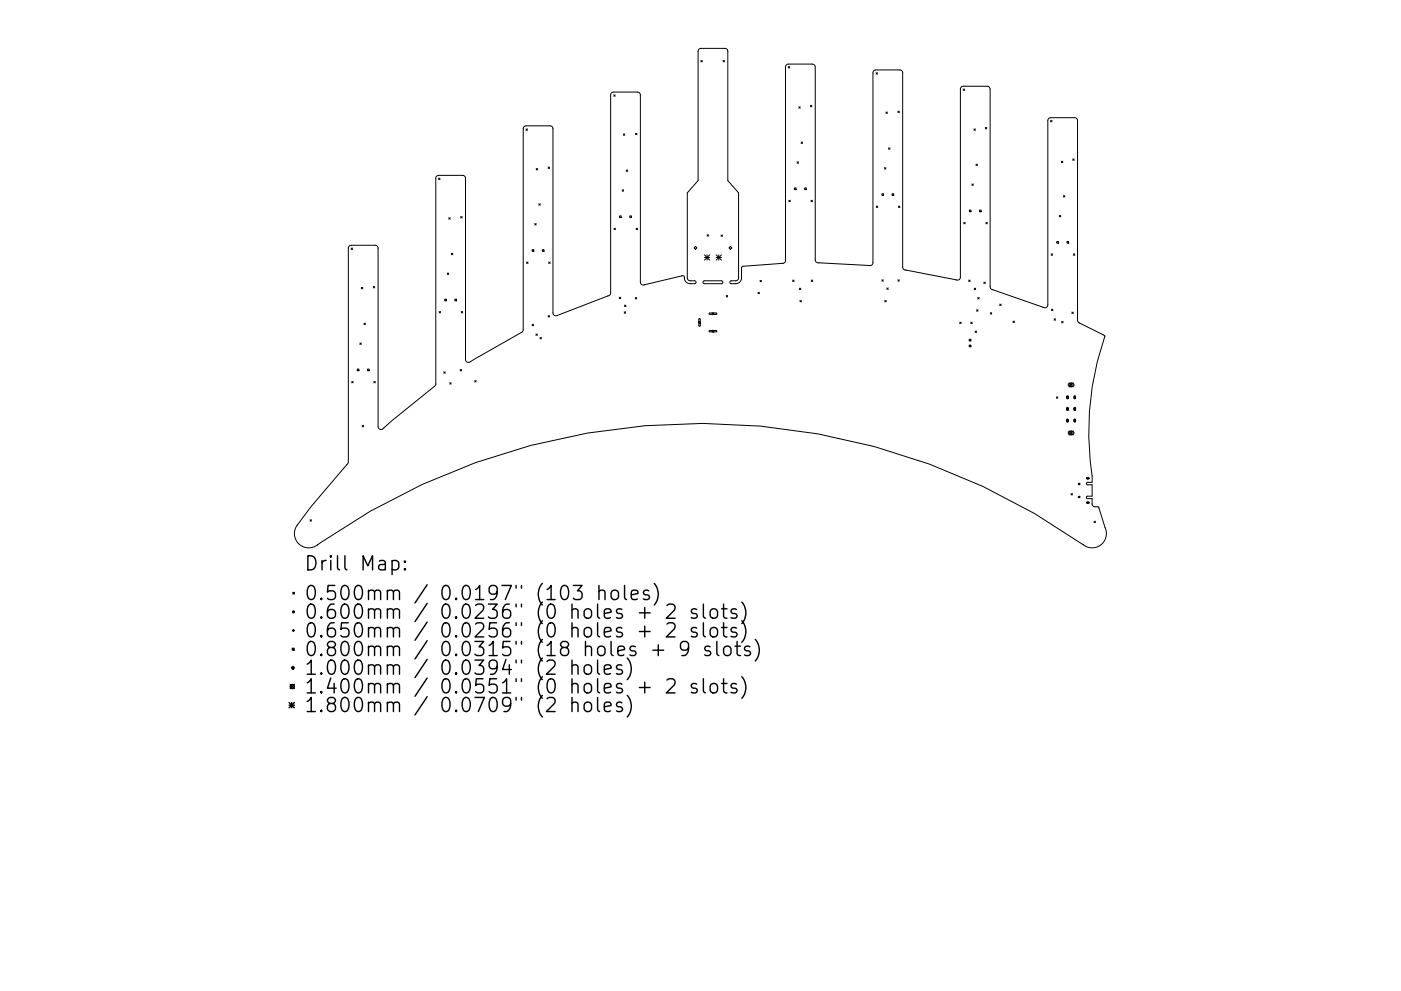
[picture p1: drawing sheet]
<svg xmlns="http://www.w3.org/2000/svg" width="297mm" height="210mm" viewBox="0 0 297 210" stroke-linecap="round" stroke-linejoin="round" font-family="sans-serif">
<defs><g id="words">
<g font-size="4.2">
<text x="64.4" y="121.1">Drill Map:</text>
<text x="64.4" y="127.4">0.500mm / 0.0197&quot; (103 holes)</text>
<text x="64.4" y="131.3">0.600mm / 0.0236&quot; (0 holes + 2 slots)</text>
<text x="64.4" y="135.3">0.650mm / 0.0256&quot; (0 holes + 2 slots)</text>
<text x="64.4" y="139.2">0.800mm / 0.0315&quot; (18 holes + 9 slots)</text>
<text x="64.4" y="143.2">1.000mm / 0.0394&quot; (2 holes)</text>
<text x="64.4" y="147.2">1.400mm / 0.0551&quot; (0 holes + 2 slots)</text>
<text x="64.4" y="151.1">1.800mm / 0.0709&quot; (2 holes)</text>
</g>
</g></defs>
<g fill="none" stroke="#000" stroke-width=".21">
<path d="M148.6 12.8l.3 .3M148.9 12.8l-.3 .3M153.3 12.8l.3 .3M153.6 12.8l-.3 .3M167.1 14.1l.3 .3M167.4 14.1l-.3 .3M185.7 15.4l.3 .3M186 15.4l-.3 .3M204.2 18.9l.3 .3M204.5 18.9l-.3 .3M93 37.8l.3 .3M93.3 37.8l-.3 .3"/>
<path d="M111.5 27.3l.3 .4M111.8 27.3l-.3 .4M113.7 35.8l.3 .3M114 35.8l-.3 .3M116.2 35.4l.3 .4M116.5 35.4l-.3 .4M130.1 20.1l.3 .3M130.4 20.1l-.3 .3M132.2 28.4l.3 .3M132.5 28.4l-.3 .3M132.8 36.1l.3 .3M133.1 36.1l-.3 .3"/>
<path d="M134.8 28.3l.3 .3M135.1 28.3l-.3 .3M168.4 39.9h.4v.3h-.4zM169 34.3l.3 .3M169.3 34.3l-.3 .3M169.4 22.7l.3 .3M169.7 22.7l-.3 .3M169.9 30.1l.3 .3M170.2 30.1l-.3 .3M170.6 39.9h.4v.3h-.4zM171.8 22.3l.3 .4M172.1 22.3l-.3 .4"/>
<path d="M187.5 35.6l.3 .3M187.8 35.6l-.3 .3M187.8 23.8l.3 .3M188.1 23.8l-.3 .3M188.4 31.4l.3 .3M188.7 31.4l-.3 .3M190.4 23.6l.3 .3M190.7 23.6l-.3 .3M206.1 39l.3 .3M206.4 39l-.3 .3M206.5 27.3l.3 .4M206.8 27.3l-.3 .4"/>
<path d="M206.9 34.8l.3 .3M207.2 34.8l-.3 .3M208.9 27l.3 .3M209.2 27l-.3 .3M222.7 25.6l.4 .3M223.1 25.6l-.4 .3M225 34.2l.3 .3M225.3 34.2l-.3 .3M227.4 33.7l.3 .3M227.7 33.7l-.3 .3M74 52.2l.5-.2h5.1l.3 .2 .2 .3 .1 38 .1 .4 .4 .2 .5-.1 1.9-1.8 9.1-7.3 .2-.3v-43.8l.3-.5 5.4-.1 .4 .1 .2 .4 .1 38.9 .4 .3 .4-.1 11.3-6.5v-43l.4-.5 5.4-.1 .3 .1 .2 .4v39.2l.2 .4 .7 .2 11-4.3 .3-.4 .1-42.1 .1-.4 .3-.2 5.3-.1 .4 .2 .2 .3v40.1l.3 .3 .4 .1 8.2-2 .4 .2a1.31 1.31 0 0 0 1.2 1.5h1l.3-.3-.3-.3-1.2-.1-.4-.5v-18.1l2.3-2.6v-27.4l.2-.5 .4-.1h5.1l.4 .1 .2 .4v27.5l2.3 2.6v18.1l-.4 .5-1.2 .1-.3 .3 .3 .3h1.1a1.24 1.24 0 0 0 1.1-1.2v-2.2l.2-.3 8.6-.6 .5-.4 .1-41.4 .1-.3 .4-.2h5.1l.5 .2 .1 .4v40.9l.2 .4 .4 .3 11.1 .6 .5-.4 .1-40.7 .2-.3 .3-.2h5.2l.4 .2 .2 .5v41.3l.5 .5 11 2.1 .5-.1 .2-.5v-40l.2-.4 .4-.1h5.1l.5 .2 .1 .4v41.9a.64 .64 0 0 0 .6 .7l10.9 3.8 .4-.1 .3-.3 .1-39.4 .1-.3 .4-.2h5.4l.4 .6v42.4l.3 .5 5.5 2.8a61.5 61.5 0 0 0-2.8 29.7v1.3h-1l-.2 .3 .2 .3h1v2.4h-1l-.2 .3 .2 .2h1l.2 1.5 .3 .2 .9 .1 1.5 4.5a3 3 0 0 1-1 3.5 3 3 0 0 1-3.8 0 141 141 0 0 0-162.9 .4 3 3 0 0 1-3.6-.9 3 3 0 0 1-.1-3.7l3-4 7.8-9.3 .1-45.4zM74.4 52.6l.4 .3"/>
<path d="M74.8 52.6l-.4 .3M94.8 57.9l.3 .3M95.1 57.9l-.3 .3M95.1 46.2l.4 .3M95.5 46.2l-.4 .3M95.7 53.7l.3 .3M96 53.7l-.3 .3M97.7 45.9l.3 .4M98 45.9l-.3 .4M111.6 55.6l.4 .3M112 55.6l-.4 .3M112.8 53h.4v.3h-.4z"/>
<path d="M113.4 47.4l.3 .3M113.7 47.4l-.3 .3M114.2 43.2l.3 .3M114.5 43.2l-.3 .3M115 53h.3v.3h-.3zM116.3 55.6l.3 .3M116.6 55.6l-.3 .3M130.2 48.4l.3 .3M130.5 48.4l-.3 .3M131.4 45.8h.3v.4h-.3zM131.9 40.3l.3 .3M132.2 40.3l-.3 .3"/>
<path d="M133.5 45.8h.4v.4h-.4zM134.9 48.4l.3 .3M135.2 48.4l-.3 .3M147.5 52.3l.3 .3-.3 .3-.4-.3zM149.1 59.7l3.9-.1 .3 .3-.3 .3h-3.7l-.2-.2zM149.4 54.1l1.1 1.1M149.4 54.6h1.1M149.9 49.8l.3 .3M149.9 54.1v1.1M150.2 49.8l-.3 .3M150.5 54.1l-1.1 1.1M151.8 54.6h1.2"/>
<path d="M151.8 54.1l1.2 1.1M152.4 54.1v1.1M152.9 49.8l.3 .4M153 54.1l-1.2 1.1M153.2 49.8l-.3 .4M154.6 52.6l.3-.3 .3 .3-.3 .3zM161.1 59.5l.3 .3M161.4 59.5l-.3 .3M167.3 42.5l.3 .3M167.6 42.5l-.3 .3M168.1 59.4l.3 .3M168.4 59.4l-.3 .3"/>
<path d="M172 42.5l.3 .3M172 59.4l.3 .3M172.3 42.5l-.3 .3M172.3 59.4l-.3 .3M185.8 43.7l.3 .3M186.1 43.7l-.3 .3M187 59.4l.3 .3M187 41.1h.3v.4h-.3zM187.3 59.4l-.3 .3M189.1 41.1h.4v.4h-.4zM190.4 59.4l.3 .3M190.5 43.7l.3 .3"/>
<path d="M190.7 59.4l-.3 .3M190.8 43.7l-.3 .3M204.3 47.2l.3 .3M204.6 47.2l-.3 .3M205.4 59.4l.3 .3M205.5 44.6h.4v.3h-.4zM205.7 59.4l-.3 .3M207.7 44.6h.3v.3h-.3zM208.6 59.9l.3 .3M208.9 59.9l-.3 .3M209 47.2l.3 .3M209.3 47.2l-.3 .3"/>
<path d="M222.9 53.9l.3 .3M223.2 53.9l-.3 .3M224.1 51.2h.3v.4h-.3zM224.6 45.7l.3 .3M224.9 45.7l-.3 .3M225.5 41.5l.3 .3M225.8 41.5l-.3 .3M226.2 51.2h.4v.4h-.4zM227.6 53.9l.3 .3M227.9 53.9l-.3 .3M75.8 78.3h.3v.4h-.3zM76.3 72.8l.3 .3"/>
<path d="M76.6 72.8l-.3 .3M76.6 61l.3 .3M76.9 61l-.3 .3M77.2 68.6l.3 .3M77.5 68.6l-.3 .3M77.9 78.3h.4v.4h-.4zM79.1 60.8l.3 .3M79.4 60.8l-.3 .3M93.1 66.1l.3 .3M93.4 66.1l-.3 .3M94.1 78.9l.3 .3M94.3 63.5h.3v.3h-.3z"/>
<path d="M94.4 78.9l-.3 .3M96.5 63.5h.3v.3h-.3zM97.6 78.4l.3 .3M97.8 66.1l.3 .3M97.9 78.4l-.3 .3M98.1 66.1l-.3 .3M112.8 68.8l.3 .3M113.1 68.8l-.3 .3M113.6 70.9l.3 .3M113.9 70.9l-.3 .3M114.5 71.6l.3 .3M114.8 71.6l-.3 .3"/>
<path d="M116.2 67l.3 .3M116.5 67l-.3 .3M131.3 63.1l.3 .3M131.6 63.1l-.3 .3M132.3 66.2l.4 .3M132.4 64.7l.3 .4M132.7 66.2l-.4 .3M132.7 64.7l-.3 .4M134.7 63.1l.3 .3M135 63.1l-.3 .3M148.1 68.2h.4v.4h-.4zM148.2 67.6l.3 .1v1.4l-.2 .1-.1-.1z"/>
<path d="M150.4 66.5l1.5-.1 .1 .2-.1 .1h-1.4zM150.4 70.2l1.5-.1 .1 .2-.1 .1h-1.4zM151 66.4h.3v.3h-.3zM151 70.1h.3v.3h-.3zM154 62.7l.3 .3M154.3 62.7l-.3 .3M160.7 62l.3 .3M161 62l-.3 .3M169.5 61.1l.3 .4M169.6 63.7l.3 .4M169.8 61.1l-.3 .4M169.9 63.7l-.3 .4"/>
<path d="M187.6 63.7l.3 .4M187.9 63.7l-.3 .4M188 61.1l.3 .3M188.3 61.1l-.3 .3M203.5 68.3l.3 .4M203.8 68.3l-.3 .4M205.5 72h.3v.3h-.3zM205.5 73.2h.3v.4h-.3zM205.8 68.3l.3 .4M206.1 68.3l-.3 .4M206.6 61.1l.3 .4M206.7 70.2l.3 .3"/>
<path d="M206.9 61.1l-.3 .4M207 70.2l-.3 .3M207 65.7l.4 .3M207.3 63.1l.3 .3M207.4 65.7l-.4 .3M207.6 63.1l-.3 .3M210 66.3l.3 .3M210.3 66.3l-.3 .3M212 64.5l.3 .3M212.3 64.5l-.3 .3M214.8 68.1l.3 .3M215.1 68.1l-.3 .3"/>
<path d="M222.9 65.6l.3 .3M223.2 65.6l-.3 .3M223.5 67.6l.3 .3M223.8 67.6l-.3 .3M225.1 68.2l.3 .3M225.4 68.2l-.3 .3M227.3 66.2l.3 .3M227.6 66.2l-.3 .3M74.6 80.9l.3 .3M74.9 80.9l-.3 .3M76.8 90.3l.3 .3M77.1 90.3l-.3 .3"/>
<path d="M79.3 80.9l.3 .3M79.6 80.9l-.3 .3M95.4 81.2l.3 .3M95.7 81.2l-.3 .3M100.6 80.7l.4 .3M101 80.7l-.4 .3M224 84.2l.3 .3M224.3 84.2l-.3 .3M226.2 84.1h.3v.4h-.3zM226.2 86.6h.3v.3h-.3zM226.2 89.1h.3v.3h-.3zM226.2 84l.3 .1-.1 .5-.2-.1z"/>
<path d="M226.2 86.5l.3 .1-.1 .5-.2-.1zM226.2 88.9l.3 .1-.1 .6-.2-.2zM226.6 81.4l.9-.1 .2 .5-.2 .2h-.8l-.2-.2zM226.6 91.6l.9-.1 .2 .4-.2 .3h-.8l-.2-.3zM226.7 91.4l.8 .9M226.7 81.2l.8 .9M227.5 81.2l-.8 .9M227.5 91.4l-.8 .9M227.7 84.1h.3v.4h-.3zM227.7 86.6h.3v.3h-.3zM227.7 89.1h.3v.3h-.3zM227.8 84l.2 .1-.1 .5-.2-.1z"/>
<path d="M227.8 86.5h.2l-.1 .6-.2-.1zM227.8 88.9l.2 .1-.1 .6-.2-.2zM65.7 110.3l.3 .3M66 110.3l-.3 .3M227.1 104.7l.3 .3M227.4 104.7l-.3 .3M228.6 102.7h.4M228.6 105.4h.4M228.7 102.6l.3 .1-.3 .1zM228.7 105.4l.3 .1h-.3zM228.8 102.5v.4M228.8 105.2v.4"/>
<path d="M230.4 101.4l.6 .1-.6 .1zM230.4 106.6l.6 .1h-.6zM232 110.6l.3 .3M232.3 110.6l-.3 .3"/>
<circle cx="227.1" cy="91.9" r=".43"/>
<circle cx="227.1" cy="81.7" r=".43"/>
<circle cx="230.7" cy="101.5" r=".19"/>
<circle cx="230.7" cy="106.6" r=".19"/>
</g>
<g fill="none" stroke="#000" stroke-width=".3">
<path d="M83.1 119.1l.9-.2 .6 .6v.8l-.3 .5-.3 .1-.9-.1M85.8 119.1l.2 .1-.2 .1-.1-.1 .1-.1v.2M62 137.6h.3v.3h-.3zM62 133.8h.4M62.1 125.7l.3 .3M62.2 133.6v.4M62.4 125.7l-.3 .3M85.8 120.6l.2 .2-.2 .1-.1-.1 .1-.2v.3M121.6 124.2h1.8l-1 1.2a.81 .81 0 0 1 1 .5v.7l-.3 .5-.3 .1h-.8l-.4-.3M127 125.5a.74 .74 0 0 1 1.3 .1v1.6M127 124.2v3M129.7 125.5a.81 .81 0 0 1 .8-.3 .81 .81 0 0 1 .6 .6v.8a.81 .81 0 0 1-.8 .6 .81 .81 0 0 1-.7-.6v-.8z"/>
<path d="M132.4 124.2v2.6l.4 .4M133 139.6a3.4 3.4 0 0 1 0 4.6M133.8 126.2l1.5-.3-.2-.5-.8-.2-.5 .4v1.2l.2 .3 .3 .1 .8-.1M135.6 130h2.2M135.6 134h2.2M136.7 128.9v2.3M136.7 132.8v2.3M137.6 125.4l-.8-.2-.4 .4 .2 .5 1 .3 .1 .2-.1 .5-.3 .1-.9-.1M138.4 137.9h2.3M138.7 123.8a3.4 3.4 0 0 1 0 4.6M139.6 136.8v2.3M141.4 128.5l.4-.3h.8a.81 .81 0 0 1 .4 1.3l-1.7 1.7h1.8"/>
<path d="M141.4 132.4l.4-.3h.8a.81 .81 0 0 1 .4 1.3l-1.7 1.7h1.8M146 137.4l-.6 .5-.8-.1-.3-.4v-.7l.3-.5 .8-.1 .4 .3a1.98 1.98 0 0 1-.7 2.7h-.5M147.7 129.3l-.7-.1-.4 .4 .1 .4 1 .3 .1 .3-.1 .4-.3 .2-.8-.2M147.7 133.3l-.7-.2-.4 .5 .1 .4 1 .3 .1 .3-.1 .4-.3 .1-.8-.1M149.1 128.2v2.5l.5 .5M149.1 132.1v2.6l.5 .4M150.6 137.2l-.8-.1-.4 .4 .2 .4 1 .3 .1 .3-.1 .4-.3 .2-.9-.2M150.7 133.4a.81 .81 0 0 1 .8-.3 .81 .81 0 0 1 .6 .6v.9a.81 .81 0 0 1-.8 .6 .81 .81 0 0 1-.7-.6v-.9zM150.8 129.3a.81 .81 0 0 1 1.3 .4v.9a.81 .81 0 0 1-.8 .6 .81 .81 0 0 1-.7-.6v-.9zM152 136.1v2.6l.4 .4M153 129.2h1.1M153 133.1h1.1"/>
<path d="M153.4 128.2v2.5l.2 .3 .5 .2M153.4 132.1v2.6l.2 .3 .5 .1M153.6 137.4a.81 .81 0 0 1 .8-.3 .81 .81 0 0 1 .6 .6v.8a.81 .81 0 0 1-.8 .6 .81 .81 0 0 1-.8-.6v-.8zM155.8 137.1h1.2M156.1 129.3l-.7-.1-.4 .4 .1 .4 1 .3 .2 .3-.2 .4-.3 .2-.8-.2M156.1 133.3l-.7-.2-.4 .5 .1 .4 1 .3 .2 .3-.2 .4-.3 .1-.8-.1M156.3 136.1v2.6l.1 .2 .6 .2M157.3 127.7a3.4 3.4 0 0 1 0 4.6M157.3 131.7a3.4 3.4 0 0 1 0 4.6M159 137.2l-.7-.1-.5 .4 .2 .4 1 .3 .1 .3-.1 .4-.3 .2-.9-.2M160.1 135.7a3.4 3.4 0 0 1 0 4.5M61.3 149.1l1.1 1.1"/>
<path d="M61.3 149.6h1.1M61.5 145.2l.9 .9M61.8 141.7l.3-.3 .3 .3-.3 .3zM61.9 149.1v1.1M62.4 145.2l-.9 .9M62.4 149.1l-1.1 1.1M121.3 141.3a.74 .74 0 0 1 1.3 .2v1.5M121.3 149.3a.75 .75 0 0 1 1.3 .1v1.6M121.3 140v3M121.3 148v3M124 141.3a.81 .81 0 0 1 .8-.3 .81 .81 0 0 1 .6 .6v.9a.81 .81 0 0 1-.8 .6 .81 .81 0 0 1-.8-.6v-.9zM124 149.3a.81 .81 0 0 1 .8-.3 .81 .81 0 0 1 .6 .5v.9a.81 .81 0 0 1-.8 .6 .81 .81 0 0 1-.8-.6v-.9z"/>
<path d="M126.7 140v2.6l.4 .4M126.7 148v2.5l.4 .5M128.1 142l1.5-.2-.2-.6-.8-.2-.5 .5v1.1l.2 .3 .3 .1 .8-.1M128.1 150l1.5-.3-.2-.6-.8-.1-.5 .4v1.1l.2 .3 .3 .2 .8-.2M131.8 141.2l-.7-.2-.4 .5 .1 .4 1 .3 .2 .3-.2 .4-.2 .1-.9-.1M131.8 149.1l-.7-.1-.4 .4 .1 .4 1 .3 .2 .3-.2 .4-.2 .2-.9-.2M133 147.5a3.4 3.4 0 0 1 0 4.6M135.6 145.9h2.2M136.7 144.7v2.3M141.4 144.3l.4-.3h.8a.81 .81 0 0 1 .4 1.3l-1.7 1.7h1.8M147.7 145.2l-.7-.2-.4 .4 .1 .5 1 .3 .1 .2-.1 .5-.3 .1-.8-.1M149.1 144v2.6l.5 .4"/>
<path d="M150.8 145.2a.81 .81 0 0 1 1.3 .4v.8a.81 .81 0 0 1-.8 .6 .81 .81 0 0 1-.7-.6v-.8zM153 145h1.1M153.4 144v2.6l.2 .3 .5 .1M156.1 145.2l-.7-.2-.4 .4 .1 .5 1 .3 .2 .2-.2 .5-.3 .1-.8-.1M157.3 143.6a3.4 3.4 0 0 1 0 4.6"/>
<circle cx="62.2" cy="129.8" r=".19"/>
<circle cx="62" cy="145.7" r=".43"/>
</g>
<use href="#words"/>
</svg>
